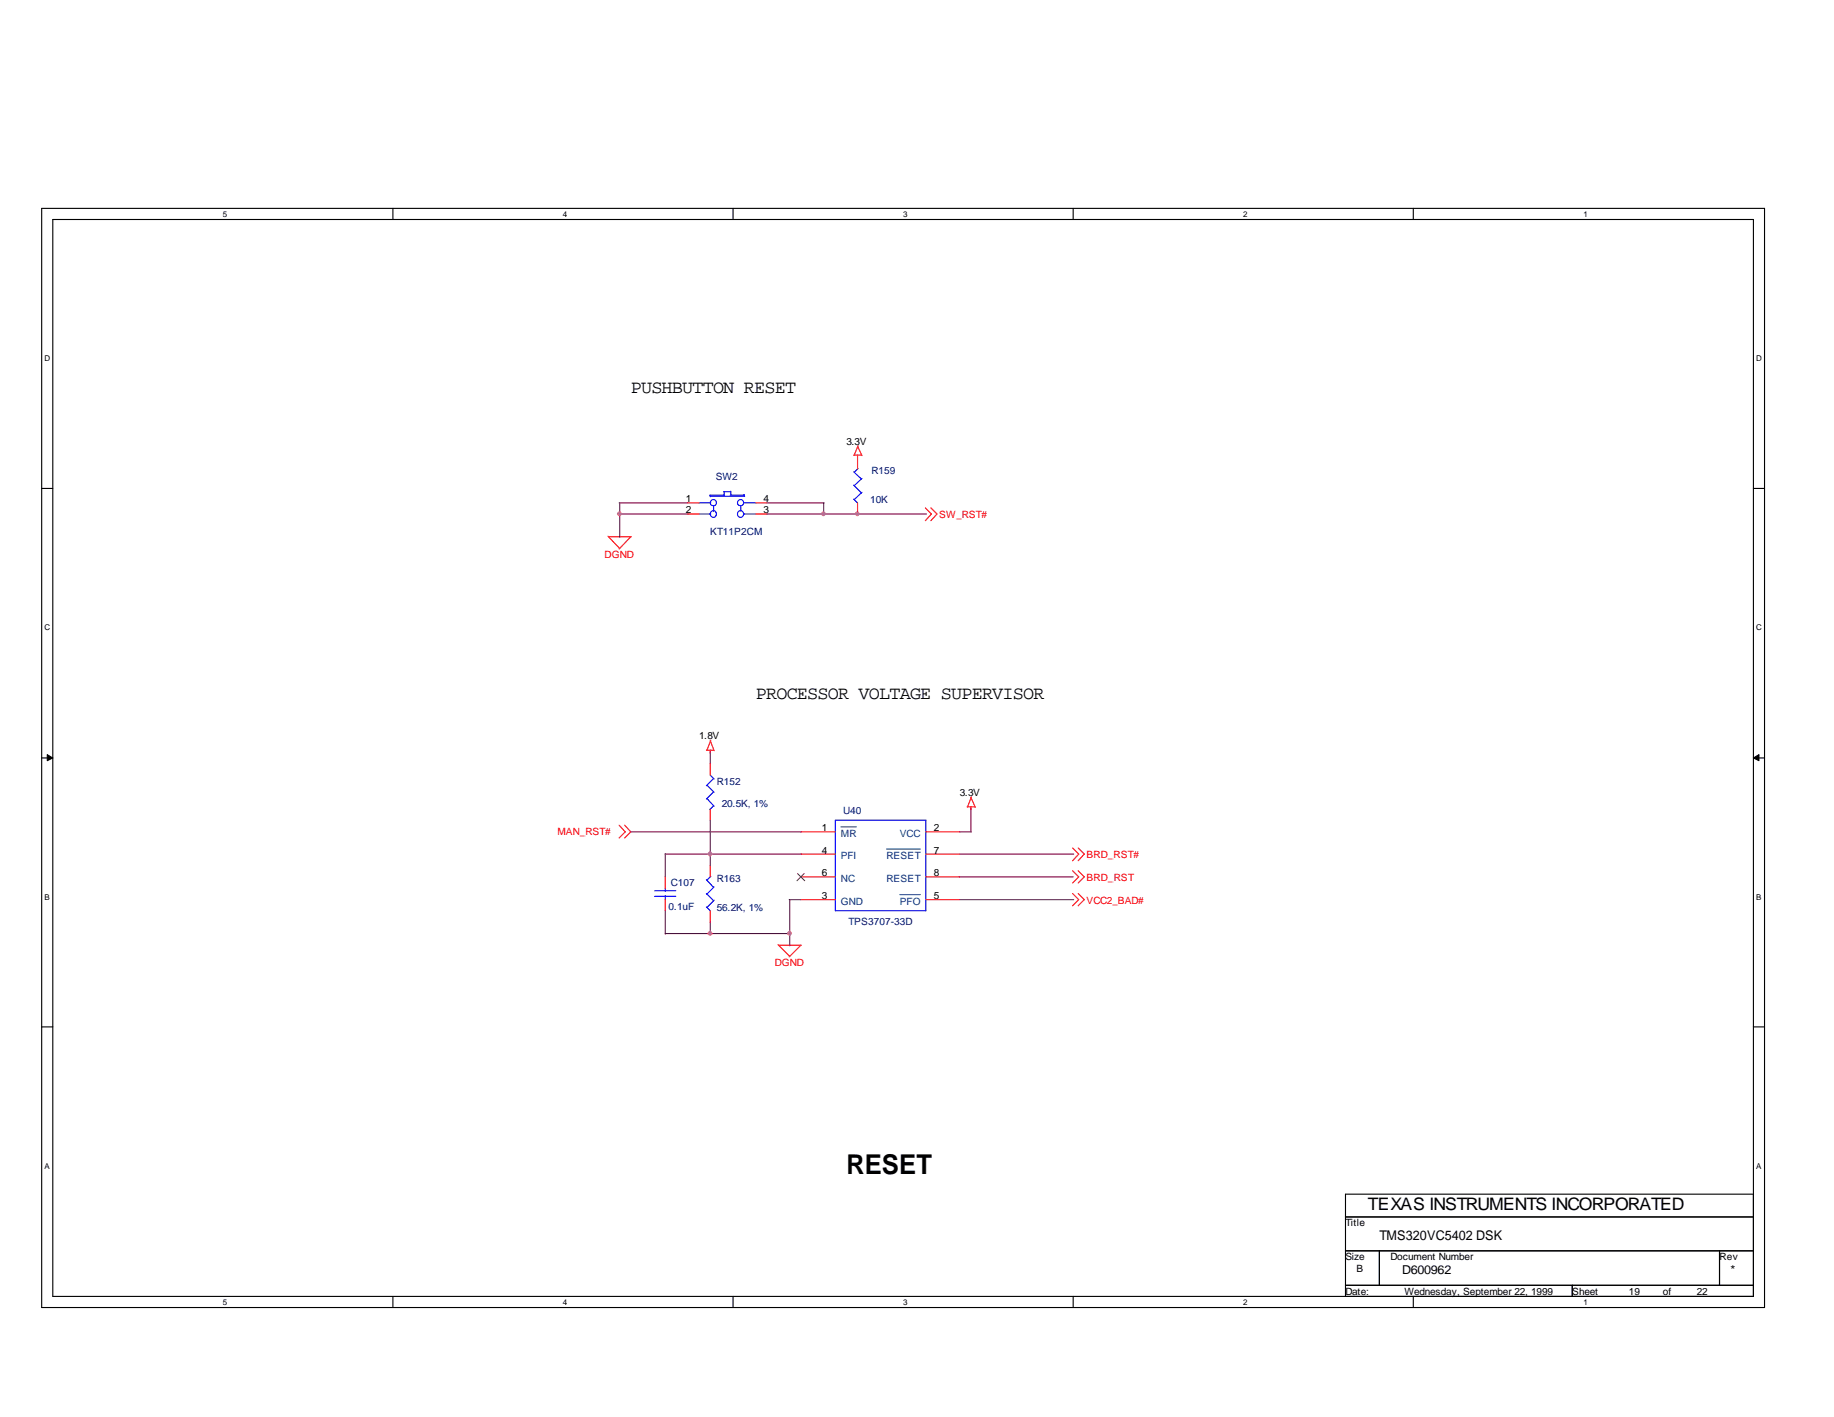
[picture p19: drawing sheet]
<svg xmlns="http://www.w3.org/2000/svg" width="279mm" height="216mm" viewBox="0 0 279 216" stroke-linecap="round" stroke-linejoin="round" font-family="sans-serif">
<defs><g id="words">
<text font-size="4.1" x="128.9" y="178.9">RESET</text>
<g font-size="2.8">
<text x="96.1" y="59.9">PUSHBUTTON RESET</text>
<text x="115.1" y="106.5">PROCESSOR VOLTAGE SUPERVISOR</text>
</g>
<text font-size="2.6" x="208.4" y="184.3">TEXAS INSTRUMENTS INCORPORATED</text>
<text font-size="2" x="210.1" y="189">TMS320VC5402 DSK</text>
<g font-size="1.9">
<text x="213.6" y="194.1">D600962</text>
<text x="263.7" y="194.1">*</text>
</g>
<g font-size="1.5">
<text x="128.9" y="67.7">3.3V</text>
<text x="104.5" y="76.5">1</text>
<text x="116.3" y="76.5">4</text>
<text x="104.5" y="78.2">2</text>
<text x="116.3" y="78.2">3</text>
<text x="106.5" y="112.6">1.8V</text>
<text x="146.2" y="121.2">3.3V</text>
<text x="125.2" y="126.7">1</text>
<text x="125.2" y="130">4</text>
<text x="142.2" y="126.7">2</text>
<text x="142.2" y="130">7</text>
<text x="125.2" y="133.5">6</text>
<text x="125.2" y="137">3</text>
<text x="142.2" y="133.5">8</text>
<text x="142.2" y="137">5</text>
<text x="205" y="186.9">Title</text>
<text x="205" y="197.3">Date:</text>
<text x="205" y="192">Size</text>
<text x="206.7" y="193.8">B</text>
<text x="211.8" y="192">Document Number</text>
<text x="214" y="197.3">Wednesday, September 22, 1999</text>
<text x="239.5" y="197.3">Sheet</text>
<text x="248.2" y="197.3">19</text>
<text x="253.3" y="197.3">of</text>
<text x="258.5" y="197.3">22</text>
<text x="262" y="192">Rev</text>
</g>
<g font-size="1.5" fill="#000080">
<text x="109.1" y="73.1">SW2</text>
<text x="132.6" y="76.7">10K</text>
<text x="132.8" y="72.2">R159</text>
<text x="108.2" y="81.5">KT11P2CM</text>
<text x="109.2" y="119.5">R152</text>
<text x="110" y="122.9">20.5K, 1%</text>
<text x="128.4" y="124">U40</text>
<text x="102.2" y="135">C107</text>
<text x="109.2" y="134.4">R163</text>
<text x="101.9" y="138.7">0.1uF</text>
<text x="109.2" y="138.9">56.2K, 1%</text>
<text x="129.3" y="141">TPS3707-33D</text>
</g>
<g font-size="1.5" fill="#f00">
<text x="143.1" y="78.9">SW_RST#</text>
<text x="92.1" y="85">DGND</text>
<text x="84.9" y="127.3">MAN_RST#</text>
<text x="165.5" y="130.7">BRD_RST#</text>
<text x="165.5" y="137.7">VCC2_BAD#</text>
<text x="165.5" y="134.2">BRD_RST</text>
<text x="118" y="147.2">DGND</text>
</g>
<g font-size="1.5" fill="#004080">
<text x="128.1" y="127.5">MR</text>
<text x="128.1" y="130.9">PFI</text>
<text x="135" y="130.9">RESET</text>
<text x="137.1" y="127.5">VCC</text>
<text x="128.1" y="134.4">NC</text>
<text x="128.1" y="137.8">GND</text>
<text x="135" y="134.4">RESET</text>
<text x="137.1" y="137.8">PFO</text>
</g>
<g font-size="1.2">
<text x="34" y="33">5</text>
<text x="85.8" y="33">4</text>
<text x="137.6" y="33">3</text>
<text x="189.4" y="33">2</text>
<text x="241.2" y="33">1</text>
<text x="6.8" y="55">D</text>
<text x="267.5" y="55">D</text>
<text x="6.8" y="96">C</text>
<text x="267.5" y="96">C</text>
<text x="6.8" y="137.1">B</text>
<text x="267.5" y="137.1">B</text>
<text x="6.8" y="178.1">A</text>
<text x="267.5" y="178.1">A</text>
<text x="34" y="198.8">5</text>
<text x="85.8" y="198.8">4</text>
<text x="137.6" y="198.8">3</text>
<text x="189.4" y="198.8">2</text>
<text x="241.2" y="198.8">1</text>
</g>
</g></defs>
<g fill="none" stroke="#000" stroke-width=".17">
<path d="M6.3 31.8h262.5v167.4h-262.5zM8 33.4h259.1v164.1h-259.1zM59.9 31.8v1.6M111.7 31.8v1.6M163.5 31.8v1.6M215.3 31.8v1.6M6.3 74.4h1.7M267.1 74.4h1.7M6.3 115.5h1.7M267.1 115.5h1.7M6.3 156.5h1.7M267.1 156.5h1.7"/>
<path d="M59.9 197.5v1.7M111.7 197.5v1.7M163.5 197.5v1.7M205 185.4h62.1M205 190.6h62.1M205 195.8h62.1M210.1 190.6v5.2M215.3 197.5v1.7M239.5 195.8v1.7M262 190.6v5.2M267.1 181.9h-62.1v15.6"/>
</g>
<g fill="#000" stroke="#000" stroke-width=".15">
<path d="M7.2 115l.8 .5-.8 .4z" fill-rule="evenodd"/>
<path d="M267.1 115.5l.9-.5v.9z" fill-rule="evenodd"/>
</g>
<g fill="none" stroke="#f00" stroke-width=".17">
<path d="M104.7 76.6h1.8M104.7 78.3h1.8M115.1 76.6h1.7M115.1 78.3h1.7M130 69.3h1.2M130.6 69.3v2.2M130.6 76.6v1.7M130.6 68l.7 1.4M130.7 67.9l-.6 1.4M141 77.4l.9 .9-.9 1M141.8 77.4l.9 .9-.9 1M92.6 81.7l1.8 1.9"/>
<path d="M92.7 81.8h3.5M96.1 81.8l-1.8 1.9M107.6 114.3h1.1M108.2 114.3v.4M108.2 116.3v1.8M108.2 112.9l.6 1.5M108.3 112.8l-.6 1.5M94.3 125.7l.9 1-.9 1M95.2 125.7l.9 1-.9 1M101.3 133.6v1.8M101.3 137.1v1.7M108.2 123.3v1.7"/>
<path d="M108.2 131.9v1.7M108.2 138.8v1.7M122 126.7h5.3M122 133.6h5.3M122 130.1h5.3M122 137.1h5.3M141.1 126.7h5.1M141.1 133.6h5.1M141.1 130.1h5.1M141.1 137.1h5.1M147.3 122.9h1.2M147.9 122.9v.5"/>
<path d="M147.9 121.5l.7 1.5M148 121.4l-.6 1.5M163.4 129.2l.9 .9-.9 1M163.4 136.1l.9 1-.9 .9M163.4 132.7l.9 .9-.9 .9M164.3 129.2l.9 .9-.9 1M164.3 136.1l.9 1-.9 .9M164.3 132.7l.9 .9-.9 .9M118.5 143.9l1.8 1.8M118.6 144h3.5M122 144l-1.8 1.8"/>
</g>
<g fill="none" stroke="#00f" stroke-width=".17">
<path d="M106.5 76.6h1.8M106.5 78.3h1.8M108.1 75.4h2.2M108.2 75.6h5.3M108.2 75.4v.3M108.7 77.1v.8M110.2 74.9h1.1M110.3 74.9v.6M111.3 75.4h2.1M111.3 74.8v.6M112.9 77.1v.8M113.3 76.6h1.8"/>
<path d="M113.3 78.3h1.8M113.4 75.4v.2M130 76l.6 .6M130 73.9l1.2 1.2M130 71.9l1.2 1.1M130.7 71.4l-.6 .6M131.3 75l-1.2 1.1M131.3 72.9l-1.2 1.1M107.7 119.6l1.1 1.1M108.2 118.1l.6 .6M108.7 118.6l-1.1 1.1M99.7 136.6h3.3"/>
<path d="M99.7 135.7h3.3M101.3 135.4v.4M101.3 136.5v.6M107.6 138.2l.6 .6M107.6 136.1l1.1 1.1M107.6 134l1.1 1.2M107.7 121.7l1.1 1.2M108.3 133.5l-.6 .6M108.7 120.6l-1.1 1.2M108.7 122.8l-.6 .6M108.8 137.2l-1.1 1.1M108.8 135.1l-1.1 1.1"/>
<path d="M127.3 125h13.8v13.8h-13.8z"/>
<circle cx="108.6" cy="78.3" r=".49"/>
<circle cx="108.7" cy="76.6" r=".47"/>
<circle cx="112.8" cy="78.3" r=".49"/>
<circle cx="112.8" cy="76.6" r=".47"/>
</g>
<path d="M128.1 126h2.4M135 129.4h5.2M137.1 136.3h3.1" fill="none" stroke="#004080" stroke-width=".15"/>
<path d="M121.5 133.1l1.1 1.1M122.5 133.1l-1.1 1.1" fill="none" stroke="#804000" stroke-width=".15"/>
<g fill="none" stroke="#800040" stroke-width=".17">
<path d="M94.3 76.6h10.4M94.4 78.3h10.4M94.4 76.6v5.3M116.8 78.3h24.3M116.8 76.6h8.8M125.5 76.6v1.8M108.2 114.6v1.7M96.1 126.7h26M101.3 130.1h20.8M101.3 130v3.6M101.3 138.8v3.5M108.2 125v6.9"/>
<path d="M120.2 137.1h1.8M120.3 137.1v7M146.1 133.6h17.4M146.2 130.1h17.4M146.2 137.1h17.4M146.2 126.7h1.8M147.9 123.2v3.5M101.3 142.2h19.1M108.2 140.5v1.7"/>
</g>
<g fill="#f0f" stroke="#f0f" stroke-width=".17">
<circle cx="108.2" cy="130.1" r=".29"/>
<circle cx="108.2" cy="142.2" r=".29"/>
<circle cx="120.3" cy="142.2" r=".29"/>
<circle cx="94.4" cy="78.3" r=".29"/>
<circle cx="125.4" cy="78.3" r=".29"/>
<circle cx="130.6" cy="78.3" r=".29"/>
</g>
<use href="#words"/>
</svg>
